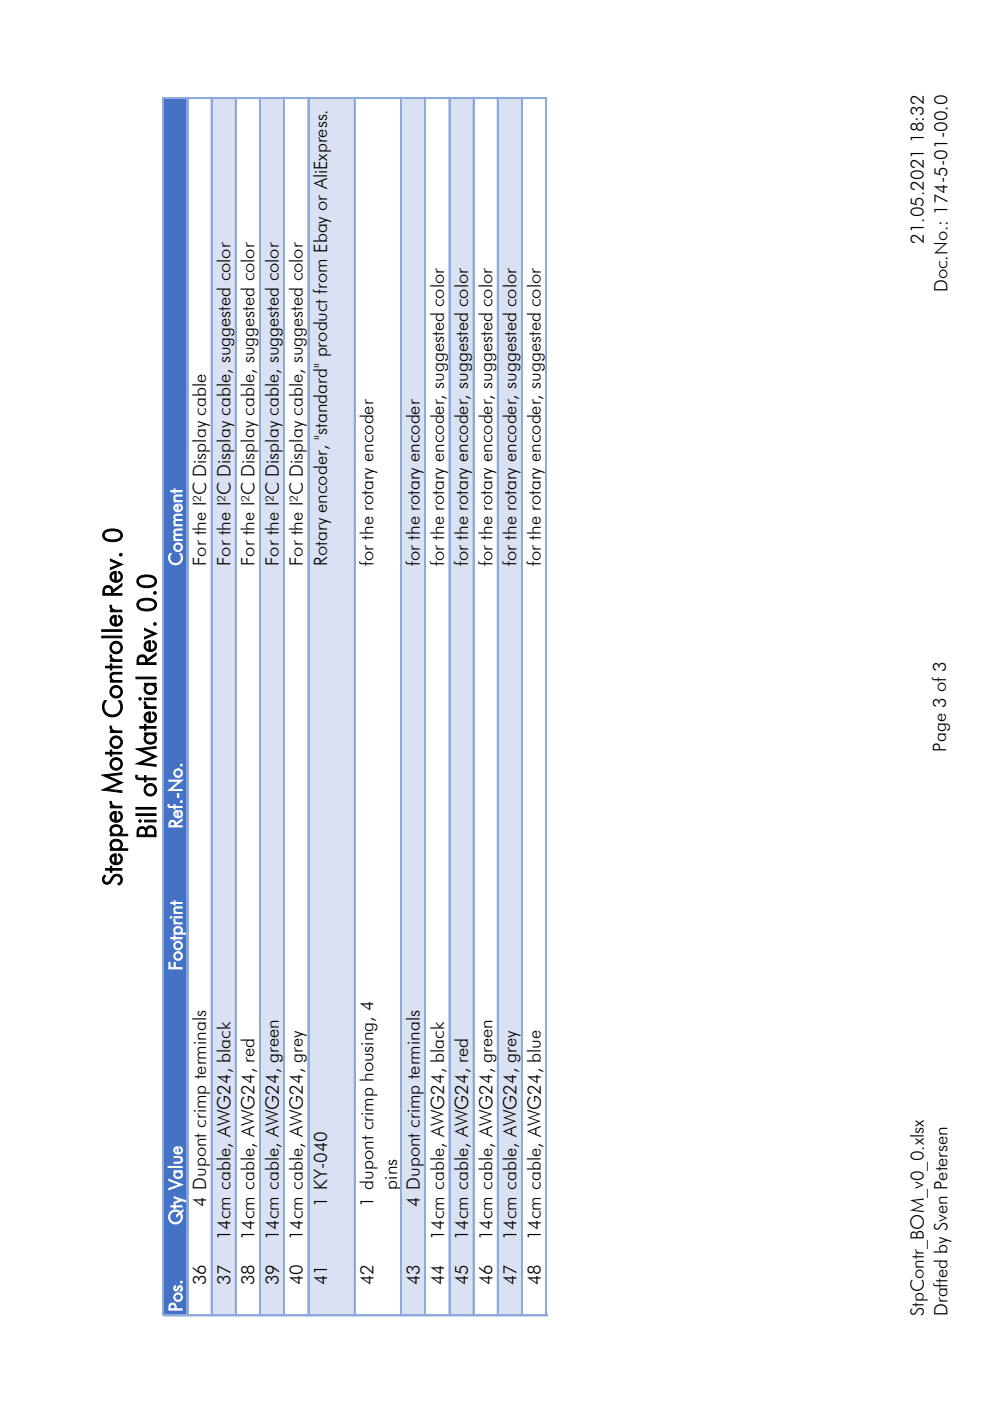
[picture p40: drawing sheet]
<svg xmlns="http://www.w3.org/2000/svg" width="210mm" height="297mm" viewBox="0 0 210 297" stroke-linecap="round" stroke-linejoin="round" font-family="sans-serif">
<defs><g id="words">
<g font-size="5.6">
<text x="33.1" y="177.8" transform="rotate(-90 33.1 177.8)">Bill of Material Rev. 0.0</text>
<text x="25.8" y="187.8" transform="rotate(-90 25.8 187.8)">Stepper Motor Controller Rev. 0</text>
</g>
<g font-size="3.9">
<text x="195.7" y="51.6" transform="rotate(-90 195.7 51.6)">21.05.2021 18:32</text>
<text x="200.8" y="61.9" transform="rotate(-90 200.8 61.9)">Doc.No.: 174-5-01-00.0</text>
<text x="43.7" y="119.9" transform="rotate(-90 43.7 119.9)">For the I²C Display cable</text>
<text x="48.8" y="119.9" transform="rotate(-90 48.8 119.9)">For the I²C Display cable, suggested color</text>
<text x="53.9" y="119.9" transform="rotate(-90 53.9 119.9)">For the I²C Display cable, suggested color</text>
<text x="59.1" y="119.9" transform="rotate(-90 59.1 119.9)">For the I²C Display cable, suggested color</text>
<text x="64.2" y="119.9" transform="rotate(-90 64.2 119.9)">For the I²C Display cable, suggested color</text>
<text x="69.3" y="119.9" transform="rotate(-90 69.3 119.9)">Rotary encoder, &quot;standard&quot; product from Ebay or AliExpress.</text>
<text x="79.1" y="119.9" transform="rotate(-90 79.1 119.9)">for the rotary encoder</text>
<text x="89" y="119.9" transform="rotate(-90 89 119.9)">for the rotary encoder</text>
<text x="94.1" y="119.9" transform="rotate(-90 94.1 119.9)">for the rotary encoder, suggested color</text>
<text x="99.2" y="119.9" transform="rotate(-90 99.2 119.9)">for the rotary encoder, suggested color</text>
<text x="104.3" y="119.9" transform="rotate(-90 104.3 119.9)">for the rotary encoder, suggested color</text>
<text x="109.4" y="119.9" transform="rotate(-90 109.4 119.9)">for the rotary encoder, suggested color</text>
<text x="114.6" y="119.9" transform="rotate(-90 114.6 119.9)">for the rotary encoder, suggested color</text>
<text x="200.4" y="159.3" transform="rotate(-90 200.4 159.3)">Page 3 of 3</text>
<text x="43.7" y="255.8" transform="rotate(-90 43.7 255.8)">4 Dupont crimp terminals</text>
<text x="69.3" y="255.8" transform="rotate(-90 69.3 255.8)">1 KY-040</text>
<text x="79.1" y="255.8" transform="rotate(-90 79.1 255.8)">1 dupont crimp housing, 4</text>
<text x="84.2" y="252.1" transform="rotate(-90 84.2 252.1)">pins</text>
<text x="89" y="255.8" transform="rotate(-90 89 255.8)">4 Dupont crimp terminals</text>
<text x="48.8" y="262.9" transform="rotate(-90 48.8 262.9)">14cm cable, AWG24, black</text>
<text x="53.9" y="262.9" transform="rotate(-90 53.9 262.9)">14cm cable, AWG24, red</text>
<text x="59.1" y="262.9" transform="rotate(-90 59.1 262.9)">14cm cable, AWG24, green</text>
<text x="64.2" y="262.9" transform="rotate(-90 64.2 262.9)">14cm cable, AWG24, grey</text>
<text x="94.1" y="262.9" transform="rotate(-90 94.1 262.9)">14cm cable, AWG24, black</text>
<text x="99.2" y="262.9" transform="rotate(-90 99.2 262.9)">14cm cable, AWG24, red</text>
<text x="104.3" y="262.9" transform="rotate(-90 104.3 262.9)">14cm cable, AWG24, green</text>
<text x="109.4" y="262.9" transform="rotate(-90 109.4 262.9)">14cm cable, AWG24, grey</text>
<text x="114.6" y="262.9" transform="rotate(-90 114.6 262.9)">14cm cable, AWG24, blue</text>
<text x="43.7" y="272.4" transform="rotate(-90 43.7 272.4)">36</text>
<text x="48.8" y="272.4" transform="rotate(-90 48.8 272.4)">37</text>
<text x="53.9" y="272.4" transform="rotate(-90 53.9 272.4)">38</text>
<text x="59.1" y="272.4" transform="rotate(-90 59.1 272.4)">39</text>
<text x="64.2" y="272.4" transform="rotate(-90 64.2 272.4)">40</text>
<text x="69.3" y="272.4" transform="rotate(-90 69.3 272.4)">41</text>
<text x="79.1" y="272.4" transform="rotate(-90 79.1 272.4)">42</text>
<text x="89" y="272.4" transform="rotate(-90 89 272.4)">43</text>
<text x="94.1" y="272.4" transform="rotate(-90 94.1 272.4)">44</text>
<text x="99.2" y="272.4" transform="rotate(-90 99.2 272.4)">45</text>
<text x="104.3" y="272.4" transform="rotate(-90 104.3 272.4)">46</text>
<text x="109.4" y="272.4" transform="rotate(-90 109.4 272.4)">47</text>
<text x="114.6" y="272.4" transform="rotate(-90 114.6 272.4)">48</text>
<text x="195.7" y="278.9" transform="rotate(-90 195.7 278.9)">StpContr_BOM_v0_0.xlsx</text>
<text x="200.8" y="278.9" transform="rotate(-90 200.8 278.9)">Drafted by Sven Petersen</text>
</g>
<g font-size="3.9" fill="#fff">
<text x="38.6" y="119.9" transform="rotate(-90 38.6 119.9)">Comment</text>
<text x="38.6" y="175.6" transform="rotate(-90 38.6 175.6)">Ref.-No.</text>
<text x="38.6" y="205.7" transform="rotate(-90 38.6 205.7)">Footprint</text>
<text x="38.6" y="259.6" transform="rotate(-90 38.6 259.6)">Qty Value</text>
<text x="38.6" y="278" transform="rotate(-90 38.6 278)">Pos.</text>
</g>
</g></defs>
<path d="M34.6 20.7h5.2v257.9h-5.2z" fill-rule="evenodd" fill="#4472c4"/>
<path d="M34.5 20.6v258M34.8 20.9h5.1M39.6 20.6v258M34.5 278.9h5.4" fill="none" stroke="#8ea9db" stroke-width=".21"/>
<path d="M34.8 20.7h5.1M39.8 20.6v258M34.5 278.8h5.4" fill="none" stroke="#8ea9db" stroke-width=".34"/>
<path d="M34.6 20.6v258" fill="none" stroke="#8ea9db" stroke-width=".35"/>
<g fill="#d9e1f2">
<path d="M44.9 20.7h5.1v257.9h-5.1z" fill-rule="evenodd"/>
<path d="M55.1 20.7h5.2v257.9h-5.2z" fill-rule="evenodd"/>
<path d="M65.4 20.7h9.8v257.9h-9.8z" fill-rule="evenodd"/>
<path d="M85 20.7h5.2v257.9h-5.2z" fill-rule="evenodd"/>
<path d="M95.3 20.7h5.1v257.9h-5.1z" fill-rule="evenodd"/>
<path d="M105.5 20.7h5.2v257.9h-5.2z" fill-rule="evenodd"/>
</g>
<g fill="none" stroke="#8ea9db" stroke-width=".21">
<path d="M39.6 20.6v258M39.9 20.9h76M44.7 20.6v258M49.9 20.6v258M55 20.6v258M60.1 20.6v258M65.2 20.6v258M75.1 20.6v258M84.9 20.6v258M90 20.6v258M95.1 20.6v258M100.2 20.6v258"/>
<path d="M105.4 20.6v258M110.5 20.6v258M115.6 20.6v258M39.6 278.9h76.3"/>
</g>
<g fill="none" stroke="#8ea9db" stroke-width=".34">
<path d="M39.8 20.6v258M39.9 20.7h76M44.9 20.6v258M50 20.6v258M55.1 20.6v258M60.2 20.6v258M65.4 20.6v258M75.2 20.6v258M85 20.6v258M90.1 20.6v258M95.3 20.6v258M100.4 20.6v258"/>
<path d="M105.5 20.6v258M110.6 20.6v258M115.8 20.6v258M39.6 278.8h76.3"/>
</g>
<use href="#words"/>
</svg>
